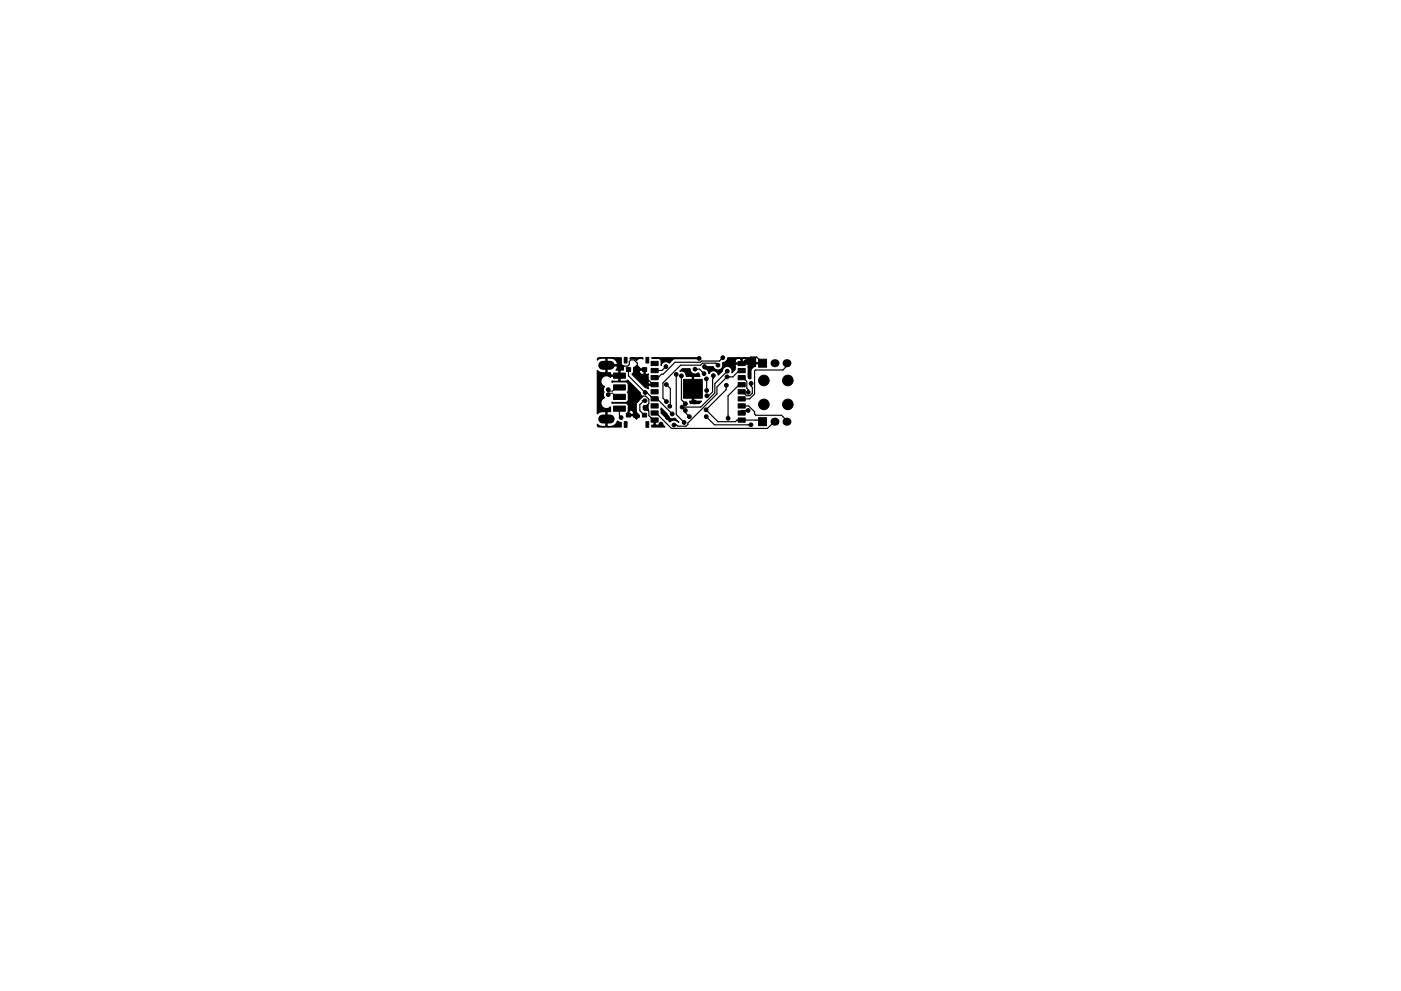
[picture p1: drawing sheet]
<svg xmlns="http://www.w3.org/2000/svg" width="297mm" height="210mm" viewBox="0 0 297 210" stroke-linecap="round" stroke-linejoin="round" font-family="sans-serif">
<g fill="#000" stroke="#000" stroke-width=".21">
<path d="M130.1 79.2h2.5v1.1h-2.5zM132.4 75.8h.5v1.2h-.5zM132.8 78h.9v.8h-.9zM136.2 78h.9v.8h-.9zM136.9 75.8h.6v1.2h-.6zM138 76.7h1.5v.9h-1.5zM138 79.7h1.5v.9h-1.5zM138 78.2h1.5v.9h-1.5zM156.5 79.7h1.5v.9h-1.5zM156.5 78.2h1.5v.9h-1.5zM156.5 76.7h1.5v.9h-1.5zM160.8 76.2h1.7v1.7h-1.7z"/>
<path d="M132.4 89.5h.5v1.2h-.5zM130.1 83.7h2.5v1.1h-2.5zM130.1 81.7h2.5v1.1h-2.5zM130.1 86.2h2.5v1.1h-2.5zM132.8 87.7h.9v.8h-.9zM136.2 87.7h.9v.8h-.9zM136.9 89.5h.6v1.2h-.6zM138 82.7h1.5v.9h-1.5zM138 85.7h1.5v.9h-1.5zM138 81.2h1.5v.9h-1.5zM138 87.2h1.5v.9h-1.5zM138 84.2h1.5v.9h-1.5z"/>
<path d="M138 88.7h1.5v.9h-1.5zM144.9 80.5h4v4h-4zM156.5 88.7h1.5v.9h-1.5zM156.5 87.2h1.5v.9h-1.5zM156.5 85.7h1.5v.9h-1.5zM156.5 84.2h1.5v.9h-1.5zM156.5 82.7h1.5v.9h-1.5zM156.5 81.2h1.5v.9h-1.5zM160.8 88.6h1.7v1.7h-1.7z"/>
<circle cx="131.6" cy="77.8" r=".4"/>
<circle cx="141.2" cy="77.8" r=".4"/>
<circle cx="141.7" cy="76.3" r=".4"/>
<circle cx="143.4" cy="79.4" r=".4"/>
<circle cx="144.5" cy="79.7" r=".4"/>
<circle cx="145.8" cy="79.3" r=".4"/>
<circle cx="147.3" cy="78.3" r=".4"/>
<circle cx="148.2" cy="76" r=".4"/>
<circle cx="149.3" cy="79.3" r=".4"/>
<circle cx="149.4" cy="77.8" r=".4"/>
<circle cx="151.3" cy="79.7" r=".4"/>
<circle cx="152.2" cy="77.5" r=".4"/>
<circle cx="153.3" cy="75.9" r=".4"/>
<circle cx="154.1" cy="80" r=".4"/>
<circle cx="154.2" cy="78.8" r=".4"/>
<circle cx="158.2" cy="76.7" r=".4"/>
<circle cx="129" cy="82.7" r=".4"/>
<circle cx="129" cy="83.7" r=".4"/>
<circle cx="131.7" cy="88.6" r=".4"/>
<circle cx="136.8" cy="85" r=".4"/>
<circle cx="136.8" cy="86.4" r=".4"/>
<circle cx="136.8" cy="83.3" r=".4"/>
<circle cx="137" cy="80.3" r=".4"/>
<circle cx="140.1" cy="90" r=".4"/>
<circle cx="141.3" cy="81.6" r=".4"/>
<circle cx="141.3" cy="85.2" r=".4"/>
<circle cx="141.5" cy="88.5" r=".4"/>
<circle cx="142" cy="86.2" r=".4"/>
<circle cx="142.5" cy="87.8" r=".4"/>
<circle cx="142.9" cy="90.2" r=".4"/>
<circle cx="144.6" cy="86.4" r=".4"/>
<circle cx="145.1" cy="89.6" r=".4"/>
<circle cx="145.3" cy="87.1" r=".4"/>
<circle cx="145.3" cy="85.6" r=".4"/>
<circle cx="146.2" cy="88.4" r=".4"/>
<circle cx="147.2" cy="85.3" r=".4"/>
<circle cx="149.7" cy="86.9" r=".4"/>
<circle cx="149.7" cy="88.4" r=".4"/>
<circle cx="149.8" cy="80.4" r=".4"/>
<circle cx="149.8" cy="82.9" r=".4"/>
<circle cx="149.9" cy="84" r=".4"/>
<circle cx="154" cy="81.7" r=".4"/>
<circle cx="154.4" cy="88.7" r=".4"/>
<circle cx="158.6" cy="87.1" r=".4"/>
<circle cx="158.6" cy="83.2" r=".4"/>
<circle cx="159.2" cy="90.1" r=".4"/>
<circle cx="159.2" cy="81.4" r=".4"/>
<circle cx="162" cy="80.7" r="1.12"/>
<circle cx="162" cy="85.8" r="1.12"/>
<circle cx="167" cy="80.7" r="1.12"/>
<circle cx="167" cy="85.8" r="1.12"/>
</g>
<path d="M127.8 77.5h1.6M127.8 88.9h1.6" fill="none" stroke="#000" stroke-width="1.9"/>
<g fill="#000">
<circle cx="164.2" cy="77.1" r=".85"/>
<circle cx="166.7" cy="77.1" r=".85"/>
<circle cx="164.2" cy="89.5" r=".85"/>
<circle cx="166.7" cy="89.5" r=".85"/>
</g>
<g fill="none" stroke="#000" stroke-width=".25">
<path d="M131.6 77.8l1.5-.1 .3-.4v-.6l.4-.4h.6l.7 .7v.6l.9 .8h.7M133.2 78.4v1.3l3.6 3.6h.3l1.4 1.3h1M141.2 77.8l-.8 .8h-1.2M143.4 79.4v8.6l1.7 1.6M144.5 79.7v5.1l.8 .8M147.3 78.3h1l1 1M151.2 79.7v.6l-.1 .1v2.8l-.8 .8h-.4M152.2 77.5l-.4-.5h-2.8l-.5 .5h-4.2l-3.7 3.7v3.3l.7 .7M153.2 75.9l-.7 .7h-3.7l-.3 .3h-5.4l-2.5 2.5h-.4l-.7 .7h-.3M154.2 78.8l-2.6 2.6v2l-3 3h-4M156.8 78.6l-1.4 1.4h-1.3l-2.1 2.1v1.5l-6.2 6.1v.3l-.3 .4h-1.8l-.2-.2h-.6M161.7 77l-1.3-1.3h-1.2l-1 1h-1.1l-.3 .4"/>
<path d="M164.7 76.7l.2 .5M167.1 77.4l-1.1 1.1h-5.8l-.2 .2v4.9l-1.1 1h-1.7M131.3 86.7v1.6l.4 .3M133.2 88.1v-.9l3.2-3.2h.5l.7 .7v.9l-.8 .8 .8 .8v1l.9 .9h.7M136.2 85h.1M136.2 85h.6M136.5 85l-.8 .9v1.2l.9 1M136.8 88.1h.1M137 80.3h.1l1.4 1.3h.3M138.8 86.1h.3M138.8 87.6h.3l3.3 3.3h20.3l1.6-1.6M139.3 84.6l3.2 3.2"/>
<path d="M141.3 81.6l.8 .8v3.7l-.1 .1M145.3 87.1v.5l.9 .8M149.7 88.4l1.8 1.7h7.7M149.8 80.4v2.5M154 81.6v1.1l-4.3 4.2 2.5 2.6h3.7l.3-.4h5.4l.2 .2M156.8 81.6l-2.4 2.4v4.7M156.8 80.1h.2M157.2 86.1h1.5l1.3 1.3v.4l.3 .3h5.4l1.2 1.2M157.2 80.1h.4l.7 .8v1.5l.3 .3v.5M158.6 87.1h-1.3l-.5 .5M159.2 81.4v.5l.3 .3v1.2l-.5 .6h-.7l-.8-.9h-.3M160.2 89.1h.1"/>
</g>
<path d="M129 83.7l.3-.3h.6l.7 .8h.7M131.3 82.2h-.7l-.7 .8h-.6l-.3-.3" fill="none" stroke="#000" stroke-width=".21"/>
<path d="M126.7 76l5-.1v1.1a.63 .63 0 0 0 .6 .6l-.1 .9h-.6l-.1 .2v2l.1 .2h1l.5-.3 2.6 2.7 .2 .5 .3 .3-.6 .4-.7 1.2v1.6l.7 .8v.4l-.7 .5-.6-.5-.1-.3h-1.1l.1-1h.2v.7h.8a.61 .61 0 0 0-.2-.8 .61 .61 0 0 0-.8 .1v-1a.64 .64 0 0 0-.6-.7l-2.8 .1-.1-.3 2.9 .1a.64 .64 0 0 0 .6-.6v-1.1a.64 .64 0 0 1 0-.9v-1.1a.64 .64 0 0 0-.6-.7l-2.9 .1 .1-.3 1.2 .1 .2-.2v-.9h-1.6l-.2 .3a1.19 1.19 0 0 0-1.8 .1 1.19 1.19 0 0 0 .6 1.8 1.13 1.13 0 0 0-.2 1.2l-.1 .6 .3 .6a1.19 1.19 0 0 0-.6 1.8 1.19 1.19 0 0 0 1.8 .1v1h-.7v3.2a1.75 1.75 0 0 0 2.2-1.2l.8 .3v1h-4.7l-.3-.2-.1-.4 .2 .2a2.06 2.06 0 0 0 1.7 .3v-3.2a1.96 1.96 0 0 0-1.9 .5v-9.2l.2 .2a2.06 2.06 0 0 0 1.7 .3v-1.5h.2v1.5h.7l.2 .5h1.6v-.9l-.2-.2h-.4a.66 .66 0 0 0 .2-.9h-2.4l.1-1.7h.2v1.5h2.1a1.14 1.14 0 0 0-1-1.4l-1.3-.1a1.96 1.96 0 0 0-1.9 .5zM134.3 78l.6-.5 .7 .5 .1 .3h1.1v1l.1 .1h.6l-.1 1.9 .2 .2h1.3v.2h-1.3l-.2 .2v.6l-.6-.3-2.8-2.8 .3-.6h1.3a.58 .58 0 0 0 .3 .6 .58 .58 0 0 0 .6-.1v-.8h-.8l-.1 .3h-1.3zM133.6 75.9h2.7v.3a.98 .98 0 0 0-1.4 .3 .98 .98 0 0 0-1.3-.3zM144.6 78.2h1.7a1.04 1.04 0 0 0 .6 1.1 1.04 1.04 0 0 0 1.1-.2l.4 .8h-1.2l-.2 .1v5l.2 .1h1.5l-.4 .5h-2l-.1-.5h.4l.2-.1v-5l-.2-.1h-1.1a1.07 1.07 0 0 0-1.4-1.2zM138.2 75.9h10.2l-.2 .2h-5.2l-1.1 .9a1.03 1.03 0 0 0-1.7 .5v-.8a.64 .64 0 0 0-.7-.7h-1.3zM149.1 78l.2-.2h1.9a1.04 1.04 0 0 0 1.4 .6 1.04 1.04 0 0 0 .6-1.3l.7-.4h2l.1 .3h1.1v-.8h.3v.8h1.1a.59 .59 0 0 0 .1-.6 .59 .59 0 0 0-.6-.4h-.5l-.1 .2-.9-.2a.64 .64 0 0 0-.6 .7h-2l.4-.8h6l-.1 .9 .1 .1h1.5v.3h-1.5l-.1 .1v.4a1.1 1.1 0 0 0-1 1v1.6l-.3 .1-.3-.3v-.7v-2l-.1-.1h-2.5l-.1 .1v1l-.7 .7a1.04 1.04 0 0 0-.8-1.4 1.04 1.04 0 0 0-1.2 1l-.9 .9a1.04 1.04 0 0 0-.9-.9 1.04 1.04 0 0 0-1.1 .6 1.02 1.02 0 0 0-1-1.1zM136.4 86.2l1-.4v.9a.23 .23 0 0 1 0 .3 .23 .23 0 0 1-.3 0h-.5l-.2-.2zM138.7 89h.2v1l.2 .2h.7l.3-.4 .9 .8h-2.8v-.4l.5-.2zM140.2 86.6l1.3 1.3a1.03 1.03 0 0 0 1.6 .8l.8 .9-.2-.1a1.15 1.15 0 0 0-1.6 0l-1.9-1.9z" fill="#000" stroke="#000" stroke-width=".25"/>
</svg>
